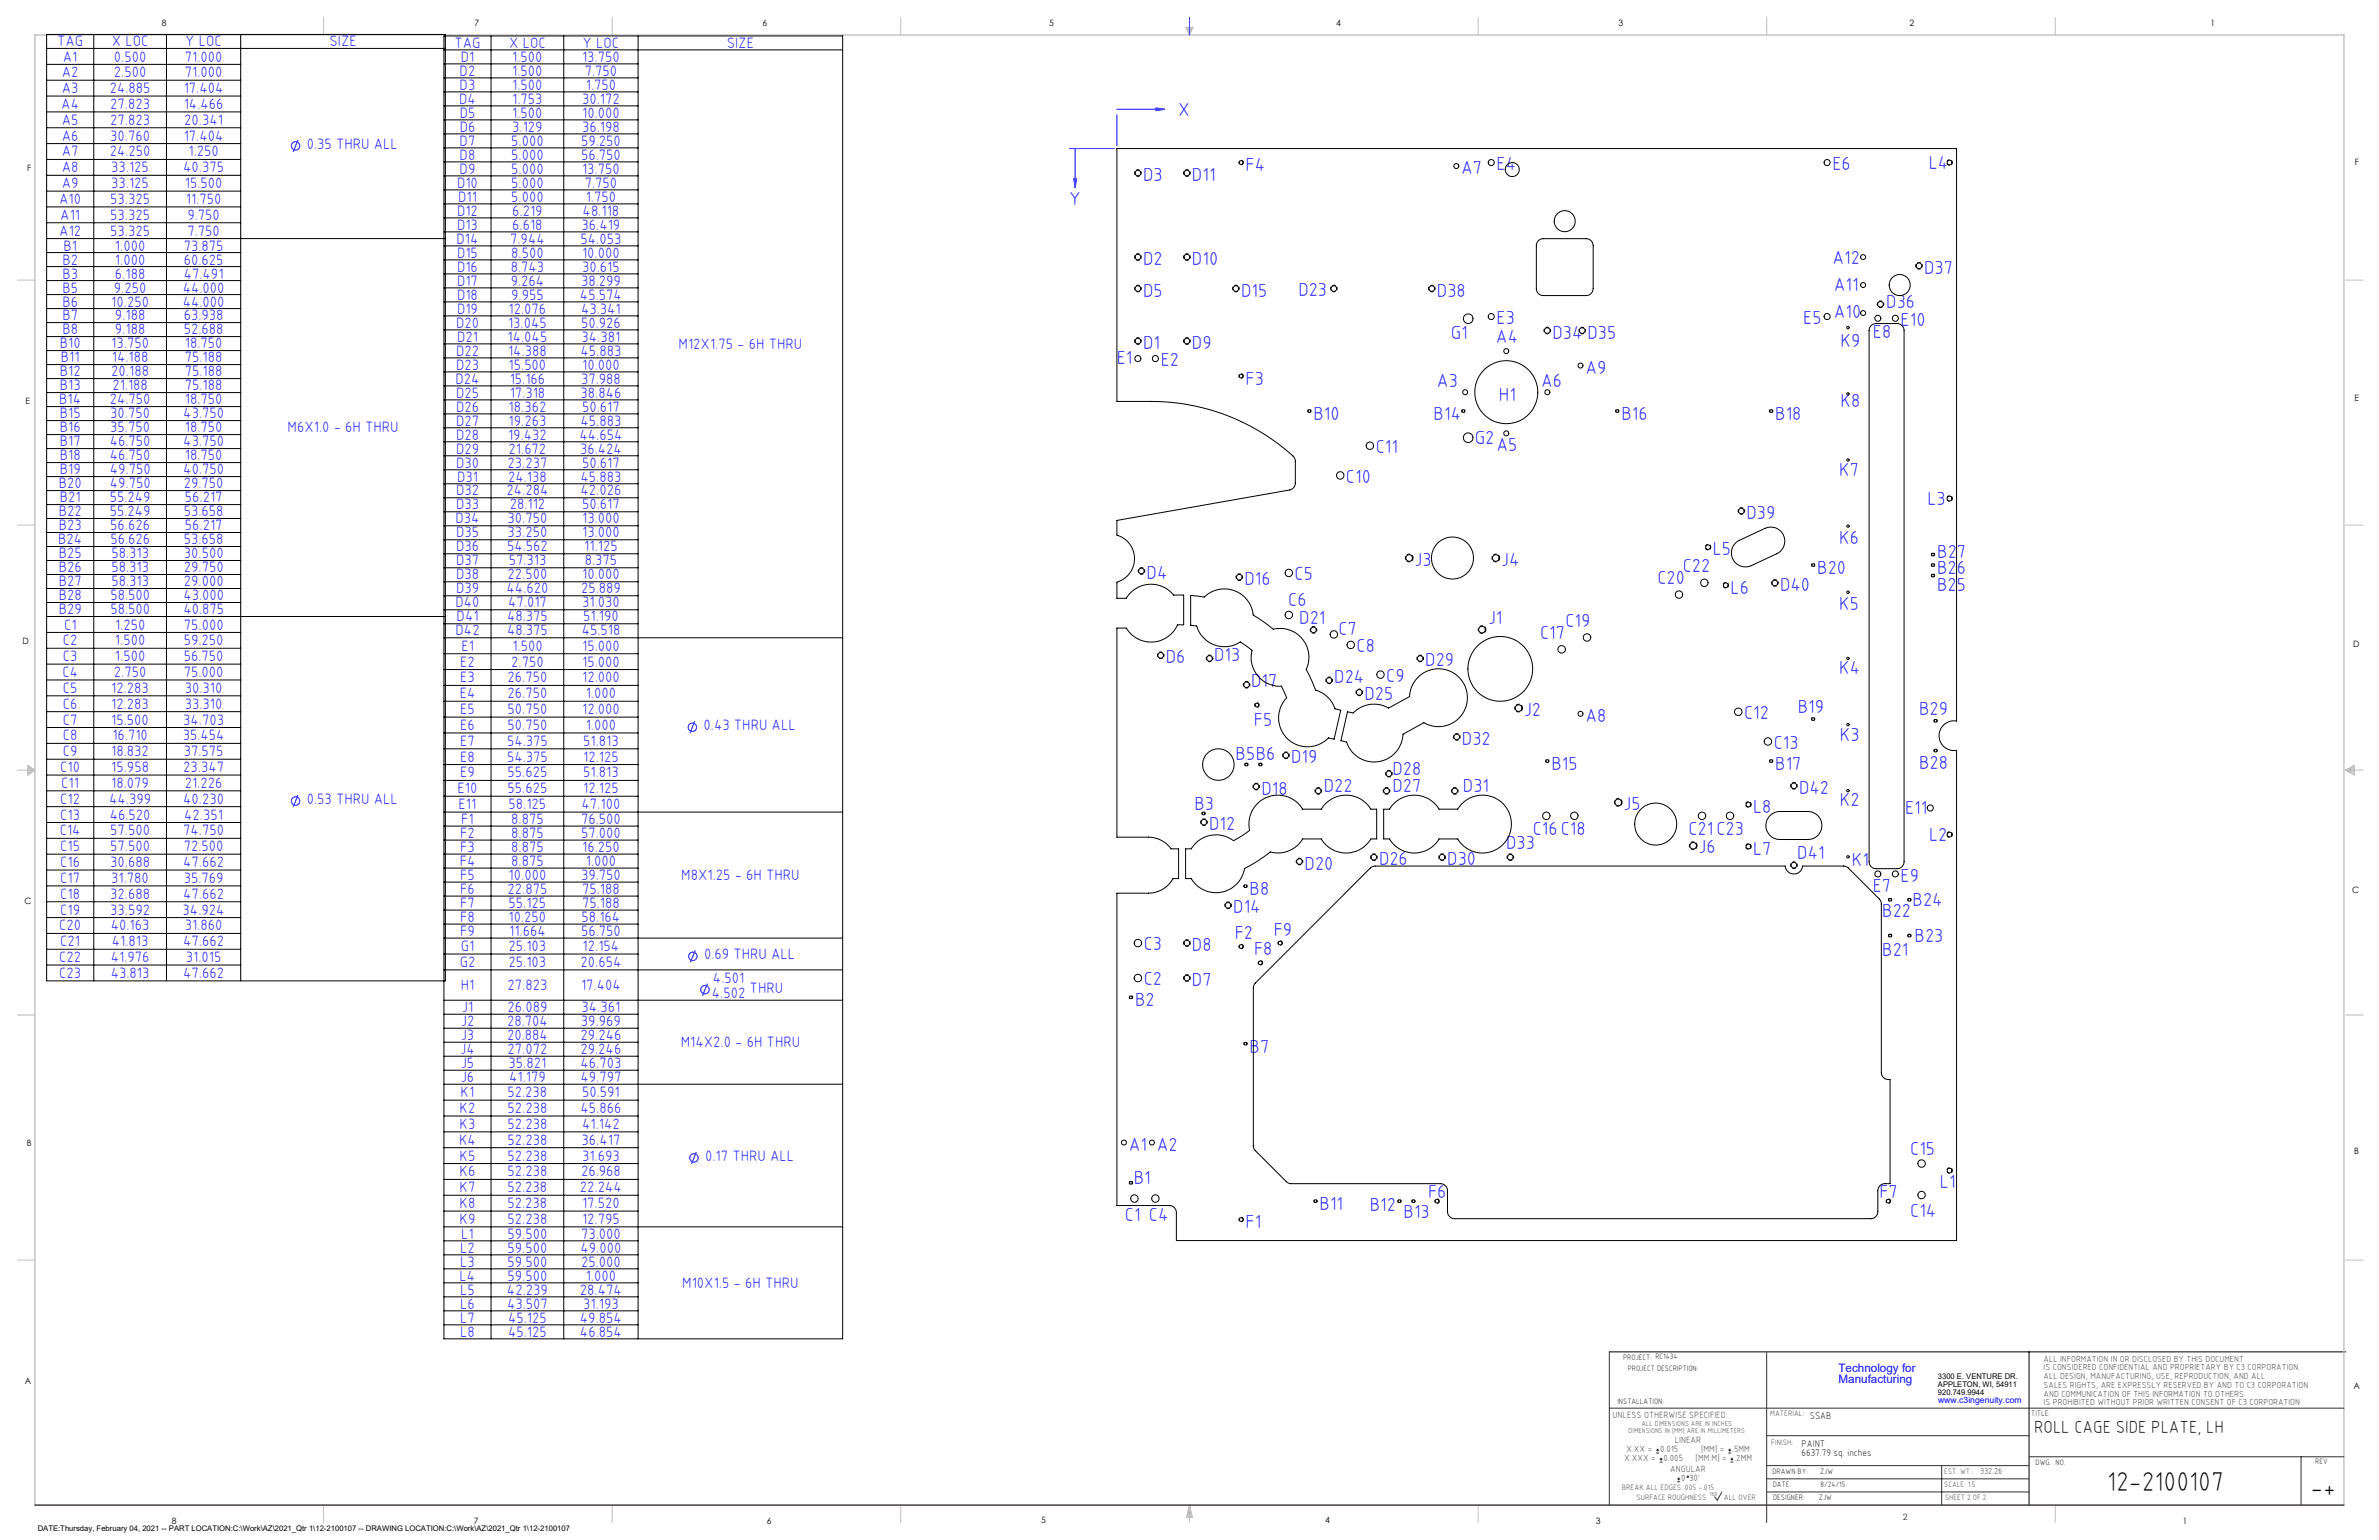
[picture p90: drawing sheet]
<svg xmlns="http://www.w3.org/2000/svg" width="864mm" height="559mm" viewBox="0 0 864 559" stroke-linecap="round" stroke-linejoin="round" font-family="sans-serif">
<defs><g id="words">
<g font-size="9.9">
<text x="764.9" y="541.1">12-2100107</text>
<text x="838.7" y="543.2">-+</text>
</g>
<g font-size="6.8" fill="#00f">
<text x="427.7" y="41.9">X</text>
<text x="414.9" y="65.7">D3</text>
<text x="432.7" y="65.7">D11</text>
<text x="452.2" y="62.1">F4</text>
<text x="530.4" y="63.2">A7</text>
<text x="543.3" y="61.8">E4</text>
<text x="665.2" y="61.8">E6</text>
<text x="700.1" y="61.4">L4</text>
<text x="388.1" y="74.2">Y</text>
<text x="665.2" y="95.8">A12</text>
<text x="414.9" y="96.2">D2</text>
<text x="432.7" y="96.2">D10</text>
<text x="698.5" y="99.3">D37</text>
<text x="414.9" y="107.6">D5</text>
<text x="450.5" y="107.6">D15</text>
<text x="471.3" y="107.2">D23</text>
<text x="521.6" y="107.6">D38</text>
<text x="665.7" y="105.7">A11</text>
<text x="684.7" y="111.8">D36</text>
<text x="543.3" y="117.7">E3</text>
<text x="654.6" y="117.4">E5</text>
<text x="665.7" y="115.5">A10</text>
<text x="690" y="118.3">E10</text>
<text x="526.6" y="122.9">G1</text>
<text x="543" y="124.3">A4</text>
<text x="563.5" y="122.8">D34 D35</text>
<text x="668.2" y="125.8">K9</text>
<text x="679.9" y="122.8">E8</text>
<text x="405.4" y="131.9">E1</text>
<text x="414.9" y="126.7">D1</text>
<text x="432.7" y="126.7">D9</text>
<text x="421.4" y="132.9">E2</text>
<text x="575.5" y="135.6">A9</text>
<text x="452.2" y="139.6">F3</text>
<text x="521.6" y="140.4">A3</text>
<text x="559.4" y="140.4">A6</text>
<text x="544.1" y="145.6">H1</text>
<text x="668.2" y="147.7">K8</text>
<text x="476.8" y="152.4">B10</text>
<text x="520.4" y="152.4">B14</text>
<text x="588.6" y="152.4">B16</text>
<text x="644.4" y="152.4">B18</text>
<text x="535.3" y="161.2">G2</text>
<text x="499.4" y="164.4">C11</text>
<text x="543.2" y="163.6">A5</text>
<text x="667.7" y="172.8">K7</text>
<text x="488.6" y="175.2">C10</text>
<text x="699.6" y="183.2">L3</text>
<text x="634" y="188.3">D39</text>
<text x="667.7" y="197.3">K6</text>
<text x="621.8" y="201.6">L5</text>
<text x="703.3" y="202.3">B27</text>
<text x="513.5" y="205.3">J3</text>
<text x="545" y="205.3">J4</text>
<text x="610.8" y="207.7">C22</text>
<text x="659.7" y="208.3">B20</text>
<text x="703.2" y="208.3">B26</text>
<text x="416.2" y="210.1">D4</text>
<text x="451.7" y="212.3">D16</text>
<text x="469.9" y="210.6">C5</text>
<text x="601.6" y="212">C20</text>
<text x="628.2" y="215.4">L6</text>
<text x="646.2" y="214.4">D40</text>
<text x="703.2" y="214.5">B25</text>
<text x="467.6" y="219.7">C6</text>
<text x="667.7" y="221.5">K5</text>
<text x="471.7" y="226.5">D21</text>
<text x="540.2" y="226.5">J1</text>
<text x="568.3" y="227.6">C19</text>
<text x="485.8" y="230.3">C7</text>
<text x="559" y="231.9">C17</text>
<text x="440.7" y="239.8">D13</text>
<text x="492.4" y="236.7">C8</text>
<text x="423.2" y="240.7">D6</text>
<text x="517.4" y="241.8">D29</text>
<text x="667.7" y="244.5">K4</text>
<text x="454.1" y="249.4">D17</text>
<text x="484.4" y="247.7">D24</text>
<text x="503.2" y="247.5">C9</text>
<text x="495.3" y="254.1">D25</text>
<text x="455.2" y="263.5">F5</text>
<text x="553.3" y="259.7">J2</text>
<text x="575.5" y="262">A8</text>
<text x="633.1" y="260.9">C12</text>
<text x="652.6" y="258.6">B19</text>
<text x="696.6" y="259.4">B29</text>
<text x="667.9" y="269">K3</text>
<text x="448.5" y="275.9">B5B6</text>
<text x="530.7" y="270.3">D32</text>
<text x="643.9" y="271.7">C13</text>
<text x="468.7" y="277">D19</text>
<text x="505.5" y="281.1">D28</text>
<text x="563.2" y="279.4">B15</text>
<text x="644.4" y="279.4">B17</text>
<text x="696.6" y="279.1">B28</text>
<text x="480.5" y="287.3">D22</text>
<text x="505.5" y="287.3">D27</text>
<text x="531" y="287.3">D31</text>
<text x="457.9" y="288.3">D18</text>
<text x="589.4" y="293.9">J5</text>
<text x="653.1" y="288">D42</text>
<text x="667.9" y="292.6">K2</text>
<text x="433.6" y="294.1">B3</text>
<text x="636.4" y="294.9">L8</text>
<text x="691.6" y="295.2">E11</text>
<text x="438.9" y="301.3">D12</text>
<text x="556.4" y="303.1">C16C18</text>
<text x="612.9" y="303.1">C21C23</text>
<text x="700.3" y="305">L2</text>
<text x="546.8" y="308">D33</text>
<text x="616.6" y="309.6">J6</text>
<text x="636.4" y="310.2">L7</text>
<text x="652.4" y="311.9">D41</text>
<text x="473.6" y="315.5">D20</text>
<text x="500.6" y="313.9">D26</text>
<text x="525.4" y="313.9">D30</text>
<text x="672.3" y="314.2">K1</text>
<text x="679.8" y="323.8">E7</text>
<text x="690" y="320">E9</text>
<text x="453.6" y="324.8">B8</text>
<text x="694.3" y="328.9">B24</text>
<text x="447.7" y="331.4">D14</text>
<text x="683.3" y="332.6">B22</text>
<text x="448.2" y="340.8">F2</text>
<text x="462.4" y="339.5">F9</text>
<text x="695" y="341.9">B23</text>
<text x="415.2" y="344.9">C3</text>
<text x="432.7" y="345.1">D8</text>
<text x="455.2" y="346.7">F8</text>
<text x="683.3" y="347">B21</text>
<text x="415.2" y="357.6">C2</text>
<text x="432.7" y="357.8">D7</text>
<text x="412" y="365.1">B2</text>
<text x="453.6" y="382">B7</text>
<text x="409.8" y="417.6">A1 A2</text>
<text x="693.4" y="419">C15</text>
<text x="411.6" y="429.5">B1</text>
<text x="704.2" y="431.2">L1</text>
<text x="518.4" y="434.7">F6</text>
<text x="682.2" y="434.8">F7</text>
<text x="408.4" y="443.1">C1 C4</text>
<text x="479" y="439.1">B11</text>
<text x="497.2" y="439.5">B12</text>
<text x="509.5" y="442.1">B13</text>
<text x="693.4" y="441.5">C14</text>
<text x="452.2" y="445.7">F1</text>
</g>
<text font-size="6.3" x="738.4" y="519.9">ROLL CAGE SIDE PLATE, LH</text>
<g font-size="5.4" fill="#00f">
<text x="20.7" y="16.8">TAG</text>
<text x="40.6" y="16.8">X LOC</text>
<text x="67.3" y="16.8">Y LOC</text>
<text x="119.6" y="16.8">SIZE</text>
<text x="165" y="17.4">TAG</text>
<text x="184.8" y="17.4">X LOC</text>
<text x="211.5" y="17.4">Y LOC</text>
<text x="263.8" y="17.4">SIZE</text>
<text x="22.8" y="22.4">A1</text>
<text x="41.4" y="22.4">0.500</text>
<text x="67.1" y="22.4">71.000</text>
<text x="167.2" y="22.4">D1</text>
<text x="186" y="22.4">1.500</text>
<text x="211.3" y="22.4">13.750</text>
<text x="22.4" y="28">A2</text>
<text x="41.4" y="28">2.500</text>
<text x="67.1" y="28">71.000</text>
<text x="166.9" y="27.5">D2</text>
<text x="186" y="27.5">1.500</text>
<text x="212.3" y="27.5">7.750</text>
<text x="22.4" y="33.8">A3</text>
<text x="39.8" y="33.8">24.885</text>
<text x="66.7" y="33.8">17.404</text>
<text x="166.9" y="32.6">D3</text>
<text x="186" y="32.6">1.500</text>
<text x="212.6" y="32.6">1.750</text>
<text x="22.3" y="39.5">A4</text>
<text x="40" y="39.5">27.823</text>
<text x="66.7" y="39.5">14.466</text>
<text x="166.7" y="37.7">D4</text>
<text x="186" y="37.7">1.753</text>
<text x="211.3" y="37.7">30.172</text>
<text x="22.4" y="45.3">A5</text>
<text x="40" y="45.3">27.823</text>
<text x="66.9" y="45.3">20.341</text>
<text x="166.9" y="42.7">D5</text>
<text x="166.9" y="47.8">D6</text>
<text x="186" y="47.8">3.129</text>
<text x="186" y="42.7">1.500</text>
<text x="211.3" y="47.8">36.198</text>
<text x="211.3" y="42.7">10.000</text>
<text x="22.4" y="51">A6</text>
<text x="40" y="51">30.760</text>
<text x="66.7" y="51">17.404</text>
<text x="111.3" y="54">0.35 THRU ALL</text>
<text x="166.9" y="52.9">D7</text>
<text x="185.6" y="52.9">5.000</text>
<text x="210.9" y="52.9">59.250</text>
<text x="22.4" y="56.8">A7</text>
<text x="39.8" y="56.8">24.250</text>
<text x="68.4" y="56.8">1.250</text>
<text x="166.9" y="58">D8</text>
<text x="185.6" y="58">5.000</text>
<text x="210.9" y="58">56.750</text>
<text x="22.4" y="62.5">A8</text>
<text x="40.4" y="62.5">33.125</text>
<text x="66.5" y="62.5">40.375</text>
<text x="166.9" y="63">D9</text>
<text x="185.6" y="63">5.000</text>
<text x="211.3" y="63">13.750</text>
<text x="22.4" y="68.3">A9</text>
<text x="40.4" y="68.3">33.125</text>
<text x="67.1" y="68.3">15.500</text>
<text x="165.9" y="68.1">D10</text>
<text x="185.6" y="68.1">5.000</text>
<text x="212.3" y="68.1">7.750</text>
<text x="21.5" y="74">A10</text>
<text x="40" y="74">53.325</text>
<text x="67.5" y="74">11.750</text>
<text x="166.3" y="73.2">D11</text>
<text x="185.6" y="73.2">5.000</text>
<text x="212.6" y="73.2">1.750</text>
<text x="21.9" y="79.7">A11</text>
<text x="40" y="79.7">53.325</text>
<text x="68" y="79.7">9.750</text>
<text x="165.9" y="78.3">D12</text>
<text x="165.9" y="83.3">D13</text>
<text x="185.9" y="78.3">6.219</text>
<text x="186" y="83.3">6.618</text>
<text x="211.1" y="83.3">36.419</text>
<text x="211.5" y="78.3">48.118</text>
<text x="21.5" y="85.5">A12</text>
<text x="40" y="85.5">53.325</text>
<text x="68" y="85.5">7.750</text>
<text x="165.7" y="88.4">D14</text>
<text x="185.2" y="88.4">7.944</text>
<text x="210.7" y="88.4">54.053</text>
<text x="22.6" y="96">B2</text>
<text x="23" y="90.9">B1</text>
<text x="41.7" y="90.9">1.000</text>
<text x="41.7" y="96">1.000</text>
<text x="66.7" y="90.9">73.875</text>
<text x="66.7" y="96">60.625</text>
<text x="165.9" y="93.5">D15</text>
<text x="185.6" y="93.5">8.500</text>
<text x="211.3" y="93.5">10.000</text>
<text x="22.6" y="101.1">B3</text>
<text x="41.7" y="101.1">6.188</text>
<text x="66.7" y="101.1">47.491</text>
<text x="165.9" y="98.6">D16</text>
<text x="185.4" y="98.6">8.743</text>
<text x="211.3" y="98.6">30.615</text>
<text x="22.6" y="106.1">B5</text>
<text x="41.4" y="106.1">9.250</text>
<text x="66.3" y="106.1">44.000</text>
<text x="165.9" y="103.7">D17</text>
<text x="185.4" y="103.7">9.264</text>
<text x="210.9" y="103.7">38.299</text>
<text x="22.6" y="111.2">B6</text>
<text x="40.4" y="111.2">10.250</text>
<text x="66.3" y="111.2">44.000</text>
<text x="165.9" y="113.8">D19</text>
<text x="165.9" y="108.7">D18</text>
<text x="184.6" y="113.8">12.076</text>
<text x="185.6" y="108.7">9.955</text>
<text x="210.5" y="108.7">45.574</text>
<text x="210.9" y="113.8">43.341</text>
<text x="22.6" y="116.3">B7</text>
<text x="41.7" y="116.3">9.188</text>
<text x="66.7" y="116.3">63.938</text>
<text x="165.5" y="118.9">D20</text>
<text x="184.4" y="118.9">13.045</text>
<text x="210.9" y="118.9">50.926</text>
<text x="22.6" y="121.4">B8</text>
<text x="41.7" y="121.4">9.188</text>
<text x="66.7" y="121.4">52.688</text>
<text x="165.9" y="124">D21</text>
<text x="184.2" y="124">14.045</text>
<text x="211.1" y="124">34.381</text>
<text x="21.7" y="126.4">B10</text>
<text x="22.1" y="131.5">B11</text>
<text x="40.4" y="126.4">13.750</text>
<text x="40.6" y="131.5">14.188</text>
<text x="67.1" y="131.5">75.188</text>
<text x="67.1" y="126.4">18.750</text>
<text x="165.5" y="129">D22</text>
<text x="184.4" y="129">14.388</text>
<text x="210.7" y="129">45.883</text>
<text x="246.3" y="126.5">M12X1.75 - 6H THRU</text>
<text x="21.7" y="136.6">B12</text>
<text x="40.4" y="136.6">20.188</text>
<text x="67.1" y="136.6">75.188</text>
<text x="165.5" y="134.1">D23</text>
<text x="184.6" y="134.1">15.500</text>
<text x="211.3" y="134.1">10.000</text>
<text x="21.7" y="141.7">B13</text>
<text x="40.8" y="141.7">21.188</text>
<text x="67.1" y="141.7">75.188</text>
<text x="165.4" y="139.2">D24</text>
<text x="185" y="139.2">15.166</text>
<text x="210.9" y="139.2">37.988</text>
<text x="21.5" y="146.8">B14</text>
<text x="39.8" y="146.8">24.750</text>
<text x="67.1" y="146.8">18.750</text>
<text x="165.5" y="144.3">D25</text>
<text x="165.5" y="149.3">D26</text>
<text x="184.6" y="149.3">18.362</text>
<text x="185" y="144.3">17.318</text>
<text x="210.7" y="144.3">38.846</text>
<text x="211.3" y="149.3">50.617</text>
<text x="21.7" y="151.8">B15</text>
<text x="40" y="151.8">30.750</text>
<text x="66.5" y="151.8">43.750</text>
<text x="165.5" y="154.4">D27</text>
<text x="184.6" y="154.4">19.263</text>
<text x="210.7" y="154.4">45.883</text>
<text x="21.7" y="156.9">B16</text>
<text x="21.7" y="162">B17</text>
<text x="39.9" y="162">46.750</text>
<text x="40" y="156.9">35.750</text>
<text x="66.5" y="162">43.750</text>
<text x="67.1" y="156.9">18.750</text>
<text x="104.4" y="156.9">M6X1.0 - 6H THRU</text>
<text x="165.5" y="159.5">D28</text>
<text x="184.4" y="159.5">19.432</text>
<text x="210.4" y="159.5">44.654</text>
<text x="21.7" y="167.1">B18</text>
<text x="39.9" y="167.1">46.750</text>
<text x="67.1" y="167.1">18.750</text>
<text x="165.5" y="164.6">D29</text>
<text x="184.6" y="164.6">21.672</text>
<text x="210.6" y="164.6">36.424</text>
<text x="21.7" y="172.1">B19</text>
<text x="39.9" y="172.1">49.750</text>
<text x="66.5" y="172.1">40.750</text>
<text x="165.5" y="169.6">D30</text>
<text x="184.3" y="169.6">23.237</text>
<text x="211.3" y="169.6">50.617</text>
<text x="21.3" y="177.2">B20</text>
<text x="39.8" y="177.2">49.750</text>
<text x="66.7" y="177.2">29.750</text>
<text x="165.5" y="179.8">D32</text>
<text x="165.9" y="174.7">D31</text>
<text x="183.9" y="179.8">24.284</text>
<text x="184.4" y="174.7">24.138</text>
<text x="210.7" y="174.7">45.883</text>
<text x="210.7" y="179.8">42.026</text>
<text x="21.7" y="182.3">B21</text>
<text x="39.8" y="182.3">55.249</text>
<text x="67.1" y="182.3">56.217</text>
<text x="165.5" y="184.9">D33</text>
<text x="185" y="184.9">28.112</text>
<text x="211.3" y="184.9">50.617</text>
<text x="21.3" y="187.4">B22</text>
<text x="39.8" y="187.4">55.249</text>
<text x="66.7" y="187.4">53.658</text>
<text x="165.4" y="189.9">D34</text>
<text x="184.3" y="189.9">30.750</text>
<text x="211.3" y="189.9">13.000</text>
<text x="21.1" y="197.5">B24</text>
<text x="21.3" y="192.4">B23</text>
<text x="40" y="192.4">56.626</text>
<text x="40.1" y="197.5">56.626</text>
<text x="66.7" y="197.5">53.658</text>
<text x="67.1" y="192.4">56.217</text>
<text x="165.6" y="195">D35</text>
<text x="184.3" y="195">33.250</text>
<text x="211.3" y="195">13.000</text>
<text x="21.3" y="202.6">B25</text>
<text x="40.4" y="202.6">58.313</text>
<text x="66.7" y="202.6">30.500</text>
<text x="165.6" y="200.1">D36</text>
<text x="184.1" y="200.1">54.562</text>
<text x="212.1" y="200.1">11.125</text>
<text x="21.4" y="207.7">B26</text>
<text x="40.4" y="207.7">58.313</text>
<text x="66.7" y="207.7">29.750</text>
<text x="165.6" y="205.2">D37</text>
<text x="184.7" y="205.2">57.313</text>
<text x="212.3" y="205.2">8.375</text>
<text x="21.4" y="212.7">B27</text>
<text x="40.4" y="212.7">58.313</text>
<text x="66.7" y="212.7">29.000</text>
<text x="165.6" y="215.3">D39</text>
<text x="165.6" y="210.3">D38</text>
<text x="183.9" y="215.3">44.620</text>
<text x="184.3" y="210.3">22.500</text>
<text x="211" y="215.3">25.889</text>
<text x="211.3" y="210.3">10.000</text>
<text x="21.4" y="217.8">B28</text>
<text x="40.1" y="217.8">58.500</text>
<text x="66.6" y="217.8">43.000</text>
<text x="165.4" y="220.4">D40</text>
<text x="184.5" y="220.4">47.017</text>
<text x="211.3" y="220.4">31.030</text>
<text x="21.3" y="222.9">B29</text>
<text x="40.1" y="222.9">58.500</text>
<text x="66.6" y="222.9">40.875</text>
<text x="165.8" y="225.5">D41</text>
<text x="184.1" y="225.5">48.375</text>
<text x="211.7" y="225.5">51.190</text>
<text x="23.3" y="228.4">C1</text>
<text x="41.8" y="228.4">1.250</text>
<text x="66.7" y="228.4">75.000</text>
<text x="165.4" y="230.6">D42</text>
<text x="184.1" y="230.6">48.375</text>
<text x="211.2" y="230.6">45.518</text>
<text x="22.8" y="234.2">C2</text>
<text x="22.8" y="239.9">C3</text>
<text x="41.7" y="234.2">1.500</text>
<text x="41.7" y="239.9">1.500</text>
<text x="66.7" y="234.2">59.250</text>
<text x="66.7" y="239.9">56.750</text>
<text x="167.5" y="236.1">E1</text>
<text x="186" y="236.1">1.500</text>
<text x="211.3" y="236.1">15.000</text>
<text x="22.6" y="245.7">C4</text>
<text x="41.4" y="245.7">2.750</text>
<text x="66.7" y="245.7">75.000</text>
<text x="167.1" y="241.9">E2</text>
<text x="185.6" y="241.9">2.750</text>
<text x="211.3" y="241.9">15.000</text>
<text x="22.8" y="251.4">C5</text>
<text x="40.4" y="251.4">12.283</text>
<text x="67.1" y="251.4">30.310</text>
<text x="167.1" y="247.6">E3</text>
<text x="184.2" y="247.6">26.750</text>
<text x="211.3" y="247.6">12.000</text>
<text x="22.8" y="257.2">C6</text>
<text x="40.4" y="257.2">12.283</text>
<text x="67.1" y="257.2">33.310</text>
<text x="166.9" y="253.4">E4</text>
<text x="184.2" y="253.4">26.750</text>
<text x="212.6" y="253.4">1.000</text>
<text x="22.8" y="262.9">C7</text>
<text x="40.4" y="262.9">15.500</text>
<text x="66.5" y="262.9">34.703</text>
<text x="167.1" y="259.1">E5</text>
<text x="184.2" y="259.1">50.750</text>
<text x="211.3" y="259.1">12.000</text>
<text x="22.8" y="268.6">C8</text>
<text x="40.8" y="268.6">16.710</text>
<text x="66.3" y="268.6">35.454</text>
<text x="167.1" y="264.9">E6</text>
<text x="184.2" y="264.9">50.750</text>
<text x="212.6" y="264.9">1.000</text>
<text x="255.4" y="265">0.43 THRU ALL</text>
<text x="22.8" y="274.4">C9</text>
<text x="40.4" y="274.4">18.832</text>
<text x="66.7" y="274.4">37.575</text>
<text x="167.1" y="270.6">E7</text>
<text x="184.1" y="270.6">54.375</text>
<text x="211.7" y="270.6">51.813</text>
<text x="21.9" y="280.1">C10</text>
<text x="40.4" y="280.1">15.958</text>
<text x="66.5" y="280.1">23.347</text>
<text x="167.1" y="276.4">E8</text>
<text x="184.1" y="276.4">54.375</text>
<text x="211.7" y="276.4">12.125</text>
<text x="22.2" y="285.9">C11</text>
<text x="40.4" y="285.9">18.079</text>
<text x="67.1" y="285.9">21.226</text>
<text x="166.1" y="287.9">E10</text>
<text x="167" y="282.1">E9</text>
<text x="184.2" y="282.1">55.625</text>
<text x="184.3" y="287.9">55.625</text>
<text x="211.7" y="282.1">51.813</text>
<text x="211.7" y="287.9">12.125</text>
<text x="21.9" y="291.6">C12</text>
<text x="39.6" y="291.6">44.399</text>
<text x="66.5" y="291.6">40.230</text>
<text x="111.3" y="291.7">0.53 THRU ALL</text>
<text x="166.5" y="293.6">E11</text>
<text x="184.6" y="293.6">58.125</text>
<text x="211.1" y="293.6">47.100</text>
<text x="21.9" y="297.4">C13</text>
<text x="39.8" y="297.4">46.520</text>
<text x="66.9" y="297.4">42.351</text>
<text x="167.4" y="299">F1</text>
<text x="185.6" y="299">8.875</text>
<text x="210.9" y="299">76.500</text>
<text x="21.7" y="303.1">C14</text>
<text x="40" y="303.1">57.500</text>
<text x="66.5" y="303.1">74.750</text>
<text x="167.1" y="304.1">F2</text>
<text x="185.6" y="304.1">8.875</text>
<text x="210.9" y="304.1">57.000</text>
<text x="21.9" y="308.9">C15</text>
<text x="40" y="308.9">57.500</text>
<text x="66.7" y="308.9">72.500</text>
<text x="167.1" y="309.2">F3</text>
<text x="185.6" y="309.2">8.875</text>
<text x="211.3" y="309.2">16.250</text>
<text x="21.9" y="314.6">C16</text>
<text x="40" y="314.6">30.688</text>
<text x="66.5" y="314.6">47.662</text>
<text x="166.9" y="314.2">F4</text>
<text x="185.6" y="314.2">8.875</text>
<text x="212.6" y="314.2">1.000</text>
<text x="21.9" y="320.4">C17</text>
<text x="40.4" y="320.4">31.780</text>
<text x="66.7" y="320.4">35.769</text>
<text x="167.1" y="319.3">F5</text>
<text x="184.6" y="319.3">10.000</text>
<text x="210.9" y="319.3">39.750</text>
<text x="247.3" y="319.3">M8X1.25 - 6H THRU</text>
<text x="21.9" y="326.1">C18</text>
<text x="40" y="326.1">32.688</text>
<text x="66.5" y="326.1">47.662</text>
<text x="167.1" y="324.4">F6</text>
<text x="167.1" y="329.5">F7</text>
<text x="184.3" y="324.4">22.875</text>
<text x="184.6" y="329.5">55.125</text>
<text x="211.3" y="324.4">75.188</text>
<text x="211.3" y="329.5">75.188</text>
<text x="21.9" y="331.9">C19</text>
<text x="40" y="331.9">33.592</text>
<text x="66.3" y="331.9">34.924</text>
<text x="167.1" y="334.6">F8</text>
<text x="184.6" y="334.6">10.250</text>
<text x="211.1" y="334.6">58.164</text>
<text x="21.5" y="337.6">C20</text>
<text x="40.2" y="337.6">40.163</text>
<text x="67.1" y="337.6">31.860</text>
<text x="167.1" y="339.6">F9</text>
<text x="184.8" y="339.6">11.664</text>
<text x="210.9" y="339.6">56.750</text>
<text x="21.9" y="343.3">C21</text>
<text x="40.6" y="343.3">41.813</text>
<text x="66.5" y="343.3">47.662</text>
<text x="167.3" y="345.2">G1</text>
<text x="184.6" y="345.2">25.103</text>
<text x="211.5" y="345.2">12.154</text>
<text x="21.5" y="349.1">C22</text>
<text x="40.2" y="349.1">41.976</text>
<text x="67.5" y="349.1">31.015</text>
<text x="166.9" y="350.9">G2</text>
<text x="184.6" y="350.9">25.103</text>
<text x="210.7" y="350.9">20.654</text>
<text x="255.6" y="348.1">0.69 THRU ALL</text>
<text x="21.5" y="354.8">C23</text>
<text x="40.2" y="354.8">43.813</text>
<text x="66.5" y="354.8">47.662</text>
<text x="167.2" y="359.4">H1</text>
<text x="184.2" y="359.4">27.823</text>
<text x="210.9" y="359.4">17.404</text>
<text x="258.8" y="356.6">4.501</text>
<text x="258.4" y="362.1">4.502</text>
<text x="272.1" y="360.2">THRU</text>
<text x="167.6" y="367.3">J1</text>
<text x="184.2" y="367.3">26.089</text>
<text x="211.1" y="367.3">34.361</text>
<text x="167.2" y="377.4">J3</text>
<text x="167.2" y="372.4">J2</text>
<text x="184.1" y="377.4">20.884</text>
<text x="184.1" y="372.4">28.704</text>
<text x="210.7" y="377.4">29.246</text>
<text x="210.9" y="372.4">39.969</text>
<text x="167" y="382.5">J4</text>
<text x="184.2" y="382.5">27.072</text>
<text x="210.7" y="382.5">29.246</text>
<text x="247.1" y="380">M14X2.0 - 6H THRU</text>
<text x="167.2" y="387.6">J5</text>
<text x="184.6" y="387.6">35.821</text>
<text x="210.7" y="387.6">46.703</text>
<text x="167.2" y="392.7">J6</text>
<text x="184.8" y="392.7">41.179</text>
<text x="210.7" y="392.7">49.797</text>
<text x="167.2" y="398.2">K1</text>
<text x="184.2" y="398.2">52.238</text>
<text x="211.3" y="398.2">50.591</text>
<text x="166.9" y="403.9">K2</text>
<text x="184.2" y="403.9">52.238</text>
<text x="210.7" y="403.9">45.866</text>
<text x="166.9" y="409.6">K3</text>
<text x="184.2" y="409.6">52.238</text>
<text x="211.3" y="409.6">41.142</text>
<text x="166.7" y="415.4">K4</text>
<text x="184.2" y="415.4">52.238</text>
<text x="211.1" y="415.4">36.417</text>
<text x="166.9" y="421.1">K5</text>
<text x="184.2" y="421.1">52.238</text>
<text x="211.3" y="421.1">31.693</text>
<text x="256" y="421.2">0.17 THRU ALL</text>
<text x="166.8" y="426.9">K6</text>
<text x="184.2" y="426.9">52.238</text>
<text x="210.9" y="426.9">26.968</text>
<text x="166.8" y="432.6">K7</text>
<text x="184.2" y="432.6">52.238</text>
<text x="210.5" y="432.6">22.244</text>
<text x="166.8" y="438.4">K8</text>
<text x="184.2" y="438.4">52.238</text>
<text x="211.3" y="438.4">17.520</text>
<text x="166.8" y="444.1">K9</text>
<text x="167.4" y="449.5">L1</text>
<text x="184.2" y="449.5">59.500</text>
<text x="184.2" y="444.1">52.238</text>
<text x="210.9" y="449.5">73.000</text>
<text x="211.3" y="444.1">12.795</text>
<text x="167" y="454.6">L2</text>
<text x="184.2" y="454.6">59.500</text>
<text x="210.7" y="454.6">49.000</text>
<text x="167" y="459.7">L3</text>
<text x="184.2" y="459.7">59.500</text>
<text x="210.9" y="459.7">25.000</text>
<text x="166.9" y="464.8">L4</text>
<text x="184.2" y="464.8">59.500</text>
<text x="212.6" y="464.8">1.000</text>
<text x="247.7" y="467.3">M10X1.5 - 6H THRU</text>
<text x="167" y="469.8">L5</text>
<text x="184" y="469.8">42.239</text>
<text x="210.5" y="469.8">28.474</text>
<text x="167" y="480">L7</text>
<text x="167" y="474.9">L6</text>
<text x="184" y="474.9">43.507</text>
<text x="184.4" y="480">45.125</text>
<text x="210.5" y="480">49.854</text>
<text x="211.7" y="474.9">31.193</text>
<text x="167" y="485.1">L8</text>
<text x="184.4" y="485.1">45.125</text>
<text x="210.5" y="485.1">46.854</text>
</g>
<g font-size="4.2" fill="#00f">
<text x="667.4" y="497.7">Technology for</text>
<text x="667.4" y="502">Manufacturing</text>
</g>
<g font-size="3.5">
<text x="657" y="514.9">SSAB</text>
<text x="654" y="524.9">PAINT</text>
<text x="654" y="528.4">6637.79 sq. inches</text>
</g>
<g font-size="3.3" fill="#382c30">
<text x="585.4" y="514.4">UNLESS OTHERWISE SPECIFIED:</text>
<text x="590.4" y="526.8">X.XX =</text>
<text x="602.6" y="526.8">0.015</text>
<text x="608" y="523.6">LINEAR</text>
<text x="617.5" y="526.8">[MM] =</text>
<text x="628.8" y="526.8">.5MM</text>
<text x="589.6" y="530.1">X.XXX =</text>
<text x="603.9" y="530.1">0.005</text>
<text x="606.3" y="534">ANGULAR</text>
<text x="615.5" y="530.1">[MM.M] =</text>
<text x="629.6" y="530.1">.2MM</text>
<text x="610.3" y="537.3">0</text>
<text x="613.2" y="537.3">30'</text>
</g>
<g font-size="3.2">
<text x="58.8" y="9.6">8</text>
<text x="172.3" y="9.5">7</text>
<text x="276.8" y="9.5">6</text>
<text x="380.9" y="9.6">5</text>
<text x="485" y="9.5">4</text>
<text x="587.5" y="9.5">3</text>
<text x="693.1" y="9.5">2</text>
<text x="802.4" y="9.5">1</text>
<text x="854.9" y="59.8">F</text>
<text x="9.9" y="62">F</text>
<text x="9.3" y="146.5">E</text>
<text x="854.7" y="145.5">E</text>
<text x="8.2" y="233.6">D</text>
<text x="854.3" y="234.9">D</text>
<text x="8.9" y="328.1">C</text>
<text x="853.9" y="324.1">C</text>
<text x="9.7" y="415.8">B</text>
<text x="854.6" y="418.6">B</text>
<text x="9" y="502">A</text>
<text x="854.3" y="503.9">A</text>
<text x="62.3" y="552.9">8</text>
<text x="172" y="552.9">7</text>
<text x="278.3" y="552.9">6</text>
<text x="377.9" y="552.8">5</text>
<text x="481" y="552.8">4</text>
<text x="579.3" y="552.8">3</text>
<text x="792.4" y="552.8">1</text>
</g>
<g font-size="3.2" fill="#382c30">
<text x="741.9" y="494.1">ALL INFORMATION IN OR DISCLOSED BY THIS DOCUMENT</text>
<text x="741.9" y="497.3">IS CONSIDERED CONFIDENTIAL AND PROPRIETARY BY C3 CORPORATION.</text>
<text x="741.9" y="500.4">ALL DESIGN, MANUFACTURING, USE, REPRODUCTION, AND ALL</text>
<text x="741.9" y="503.6">SALES RIGHTS, ARE EXPRESSLY RESERVED BY AND TO C3 CORPORATION</text>
<text x="741.9" y="506.8">AND COMMUNICATION OF THIS INFORMATION TO OTHERS</text>
<text x="741.9" y="510">IS PROHIBITED WITHOUT PRIOR WRITTEN CONSENT OF C3 CORPORATION</text>
<text x="718.8" y="534.7">332.26</text>
<text x="690.7" y="551.6">2</text>
</g>
<text font-size="3.1" fill="#00f" x="703.5" y="509.2">www.c3ingenuity.com</text>
<g font-size="2.8">
<text x="589.2" y="493.3">PROJECT: RC1434</text>
<text x="590.9" y="497.3">PROJECT DESCRIPTION:</text>
<text x="703.5" y="500.5">3300 E. VENTURE DR.</text>
<text x="703.5" y="503.3">APPLETON, WI, 54911</text>
<text x="587.1" y="509.6">INSTALLATION:</text>
<text x="703.5" y="506.2">920.749.9944</text>
<text x="737.3" y="513.8">TITLE:</text>
<text x="738.9" y="531.5">DWG. NO.</text>
<text x="840.5" y="531.3">REV</text>
<text x="643.4" y="534.9">DRAWN BY:</text>
<text x="643.5" y="539.7">DATE:</text>
<text x="660.7" y="534.7">ZJW</text>
<text x="660.9" y="539.6">8/24/15</text>
<text x="643.6" y="544.4">DESIGNER:</text>
<text x="660.3" y="544.3">ZJW</text>
<text x="13.7" y="555.5">DATE:Thursday, February 04, 2021 -- PART LOCATION:C:\Work\AZ\2021_Qtr 1\12-2100107 -- DRAWING LOCATION:C:\Work\AZ\2021_Qtr 1\12-2100107</text>
</g>
<g font-size="2.8" fill="#382c30">
<text x="642.6" y="513.8">MATERIAL:</text>
<text x="643" y="524.5">FINISH:</text>
<text x="705.7" y="534.7">EST. WT.:</text>
<text x="705.7" y="539.7">SCALE: 1:5</text>
<text x="588.8" y="540.5">BREAK ALL EDGES .005 -.015</text>
<text x="594" y="544.2">SURFACE ROUGHNESS</text>
<text x="625.8" y="544.2">ALL OVER</text>
<text x="706.1" y="544.4">SHEET 2 OF 2</text>
</g>
<g font-size="2.5" fill="#382c30">
<text x="591.2" y="520.1">DIMENSIONS IN [MM] ARE IN MILLIMETERS</text>
<text x="595.9" y="517.3">ALL DIMENSIONS ARE IN INCHES</text>
</g>
<text font-size="2.2" fill="#382c30" x="620.6" y="542.9">160</text>
</g></defs>
<g fill="none" stroke="#000" stroke-width=".36">
<path d="M16.9 12.5h144.8v343.4h-144.8zM16.9 17.6h144.8M34 12.5v343.4M60.4 12.5v343.4M87.4 12.5v343.4M161.1 13.1h144.8v472.7h-144.8zM161.1 18.1h144.8M178.3 13.1v472.7M204.6 13.1v472.7M231.6 13.1v472.7M16.9 23.4h70.5M16.9 29.1h70.5"/>
<path d="M16.9 34.9h70.5M161.1 23.2h70.5M161.1 28.3h70.5M161.1 33.3h70.5M161.1 38.4h70.5M16.9 40.6h70.5M16.9 46.4h70.5M16.9 52.1h70.5M16.9 57.9h70.5M161.1 43.5h70.5M161.1 48.6h70.5M161.1 53.7h70.5"/>
<path d="M161.1 58.7h70.5M16.9 63.6h70.5M16.9 69.4h70.5M16.9 75.1h70.5M161.1 63.8h70.5M161.1 68.9h70.5M161.1 74h70.5M161.1 79.1h70.5M16.9 80.8h70.5M16.9 86.6h144.8M16.9 91.7h70.5M16.9 96.7h70.5"/>
<path d="M161.1 84.1h70.5M161.1 89.2h70.5M161.1 94.3h70.5M161.1 99.4h70.5M16.9 101.8h70.5M16.9 106.9h70.5M16.9 112h70.5M16.9 117.1h70.5M161.1 104.5h70.5M161.1 109.5h70.5M161.1 114.6h70.5M161.1 119.7h70.5"/>
<path d="M16.9 122.1h70.5M16.9 127.2h70.5M16.9 132.3h70.5M16.9 137.4h70.5M161.1 124.8h70.5M161.1 129.9h70.5M161.1 134.9h70.5M16.9 142.5h70.5M16.9 147.5h70.5M16.9 152.6h70.5M16.9 157.7h70.5M161.1 140h70.5"/>
<path d="M161.1 145.1h70.5M161.1 150.2h70.5M161.1 155.2h70.5M16.9 162.8h70.5M16.9 167.9h70.5M16.9 172.9h70.5M16.9 178h70.5M161.1 160.3h70.5M161.1 165.4h70.5M161.1 170.5h70.5M161.1 175.5h70.5M16.9 183.1h70.5"/>
<path d="M16.9 188.1h70.5M16.9 193.2h70.5M16.9 198.3h70.5M161.1 180.6h70.5M161.1 185.7h70.5M161.1 190.8h70.5M161.1 195.9h70.5M16.9 203.4h70.5M16.9 208.5h70.5M16.9 213.5h70.5M16.9 218.6h70.5M161.1 200.9h70.5"/>
<path d="M161.1 206h70.5M161.1 211.1h70.5M161.1 216.2h70.5M16.9 223.7h144.8M16.9 229.5h70.5M16.9 235.2h70.5M161.1 221.3h70.5M161.1 226.3h70.5M161.1 231.4h144.8M161.1 237.2h70.5M16.9 241h70.5M16.9 246.7h70.5"/>
<path d="M16.9 252.5h70.5M16.9 258.2h70.5M161.1 243h70.5M161.1 248.7h70.5M161.1 254.5h70.5M16.9 264h70.5M16.9 269.7h70.5M16.9 275.5h70.5M161.1 260.2h70.5M161.1 266h70.5M161.1 271.7h70.5M161.1 277.4h70.5"/>
<path d="M16.9 281.2h70.5M16.9 286.9h70.5M16.9 292.7h70.5M16.9 298.4h70.5M161.1 283.2h70.5M161.1 288.9h70.5M161.1 294.7h144.8M161.1 299.8h70.5M16.9 304.2h70.5M16.9 310h70.5M16.9 315.7h70.5M161.1 309.9h70.5"/>
<path d="M161.1 304.8h70.5M161.1 315h70.5M16.9 321.5h70.5M16.9 327.2h70.5M16.9 333h70.5M16.9 338.7h70.5M161.1 320.1h70.5M161.1 325.2h70.5M161.1 330.2h70.5M161.1 335.3h70.5M16.9 344.5h70.5M16.9 350.2h70.5"/>
<path d="M161.1 340.4h144.8M161.1 346.2h70.5M161.1 351.9h144.8M161.1 362.9h144.8M161.1 368h70.5M161.1 373.1h70.5M161.1 378.2h70.5M161.1 383.3h70.5M161.1 388.3h70.5M161.1 393.4h144.8M161.1 399.2h70.5M161.1 405h70.5"/>
<path d="M161.1 410.7h70.5M161.1 416.5h70.5M161.1 422.2h70.5M161.1 428h70.5M161.1 433.7h70.5M161.1 439.5h70.5M161.1 445.2h144.8M161.1 450.3h70.5M161.1 455.3h70.5M161.1 460.4h70.5M161.1 465.5h70.5M161.1 470.6h70.5"/>
<path d="M161.1 475.7h70.5M161.1 480.7h70.5M584.2 490.5h267.3M736.6 490.5v55.6"/>
</g>
<g fill="none" stroke="#c0c0c0" stroke-width=".36">
<path d="M117.5 6.4v6.3M222.2 6.4v6.3M327 6.4v6.3M430.4 9.9h2.7l-1.3 2.8zM430.9 9.9l.9 2.8M431.2 9.9l.6 2.8M432.1 9.9l-.3 2.8M432.6 9.9l-.8 2.8M536.6 6.4v6.3M641.3 6.4v6.3M746.1 6.4v6.3M6.3 101.6h6.4"/>
<path d="M851.5 101.6h6.3M6.3 190.5h6.4M851.5 190.5h6.3M6.3 279.4h6.4M10.1 277.7l2.6 1.7-2.6 1.9zM10.1 278.2l2.6 1.2M10.1 278.8l2.6 .6M12.7 279.4l-2.6 1.2M12.7 279.4l-2.6 .5M851.5 279.4h6.3M851.5 279.4l3.1 .5M851.5 279.4l3.1 1.2"/>
<path d="M851.5 279.4l3.1-1.7v3.6zM854.6 278.8l-3.1 .6M854.6 278.2l-3.1 1.2M6.3 368.3h6.4M851.5 368.3h6.3M6.3 457.2h6.4M851.5 457.2h6.3M117.5 546.1v6.4M222.2 546.1v6.4M327 546.1v6.4M431.8 546.1v6.4M431.8 546.1l1.1 4.5h-2.2z"/>
<path d="M431.8 546.1l.6 4.5M431.8 546.1l-.9 4.5M431.8 546.1l-.4 4.5M431.8 546.1l.3 4.5M536.6 546.1v6.4M746.1 546.1v6.4"/>
</g>
<path d="M12.7 546.1v-533.4h838.2v533.4" fill="none" stroke="#c0c0c0" stroke-width=".5"/>
<g fill="none" stroke="#00f" stroke-width=".36">
<path d="M431.8 6.4v6.3M405.4 39.7h14.2M419.6 39.2l3.3 .5-3.3 .4zM108.2 50.8l-1.8 4.3M388.3 53.9h16.2M390.3 53.9v10.9M405.4 41.7v11.2M389.8 64.8h1l-.5 3.3zM252.2 261.7l-1.7 4.4M108.2 288.5l-1.8 4.3M252.4 344.8l-1.8 4.4M256.8 356.9l-1.8 4.4"/>
<path d="M252.8 418l-1.8 4.3"/>
<circle cx="107.3" cy="52.9" r="1.53"/>
<circle cx="251.3" cy="263.9" r="1.53"/>
<circle cx="107.3" cy="290.7" r="1.53"/>
<circle cx="251.5" cy="347" r="1.53"/>
<circle cx="255.9" cy="359.1" r="1.53"/>
<circle cx="251.9" cy="420.1" r="1.53"/>
</g>
<path d="M584.2 490.5v55.6M641.3 490.7v61.8M584.2 511h266.7M641.3 520.9h95.3M641.3 531.8h95.3M641.3 536.6h95.3M704.8 531.8v14.3M736.6 528.6h114.3M835.3 528.6v17.5M625.1 541.4l-1.7 2.9-1-1.2M641.3 541.4h95.3" fill="none" stroke="#382c30" stroke-width=".36"/>
<path d="M12.7 546.1h838.2" fill="none" stroke="#382c30" stroke-width=".5"/>
<g fill="none" stroke="#000" stroke-width=".36" stroke-dasharray="1.3 .6" stroke-dashoffset=".7" stroke-linecap="butt">
<path d="M414.3 62.8a1.2 1.2 0 0 0-1.8-1.1 1.2 1.2 0 0 0-.1 2.1 1.2 1.2 0 0 0 1.9-.9v-.1M432.1 62.8a1.2 1.2 0 0 0-1.8-1.1 1.2 1.2 0 0 0-.1 2.1 1.2 1.2 0 0 0 1.9-.9v-.1M414.3 93.3a1.2 1.2 0 0 0-1.8-1.1 1.2 1.2 0 0 0-.1 2 1.2 1.2 0 0 0 1.9-.8v-.1M432.1 93.3a1.2 1.2 0 0 0-1.8-1.1 1.2 1.2 0 0 0-.1 2 1.2 1.2 0 0 0 1.9-.8v-.1M697.8 96.4a1.2 1.2 0 0 0-1.7-1 1.2 1.2 0 0 0-.2 2 1.2 1.2 0 0 0 1.9-.8v-.2M414.3 104.7a1.2 1.2 0 0 0-1.8-1.1 1.2 1.2 0 0 0-.1 2.1 1.2 1.2 0 0 0 1.9-.9v-.1M449.8 104.7a1.2 1.2 0 0 0-1.7-1.1 1.2 1.2 0 0 0-.1 2.1 1.2 1.2 0 0 0 1.8-.9v-.1M485.4 104.7a1.2 1.2 0 0 0-1.7-1.1 1.2 1.2 0 0 0-.2 2.1 1.2 1.2 0 0 0 1.9-.9v-.1M521 104.7a1.2 1.2 0 0 0-1.8-1.1 1.2 1.2 0 0 0-.1 2.1 1.2 1.2 0 0 0 1.9-.9v-.1M562.9 119.9a1.2 1.2 0 0 0-1.8-1 1.2 1.2 0 0 0-.1 2 1.2 1.2 0 0 0 1.9-.8v-.2M575.6 119.9a1.2 1.2 0 0 0-1.8-1 1.2 1.2 0 0 0-.1 2 1.2 1.2 0 0 0 1.9-.8v-.2M683.8 110.4a1.2 1.2 0 0 0-1.7-1.1 1.2 1.2 0 0 0-.1 2.1 1.2 1.2 0 0 0 1.8-.8v-.2"/>
<path d="M414.3 123.7a1.2 1.2 0 0 0-1.8-1 1.2 1.2 0 0 0-.1 2 1.2 1.2 0 0 0 1.9-.8v-.2M432.1 123.7a1.2 1.2 0 0 0-1.8-1 1.2 1.2 0 0 0-.1 2 1.2 1.2 0 0 0 1.9-.8v-.2M475.9 149.1a.6 .6 0 0 0-.8-.5 .6 .6 0 0 0-.1 1 .6 .6 0 0 0 .9-.3v-.2M531.8 149.1a.6 .6 0 0 0-.9-.5 .6 .6 0 0 0-.1 1 .6 .6 0 0 0 1-.3v-.2M587.7 149.1a.6 .6 0 0 0-.9-.5 .6 .6 0 0 0-.1 1 .6 .6 0 0 0 1-.3v-.2M643.6 149.1a.6 .6 0 0 0-.9-.5 .6 .6 0 0 0-.1 1 .6 .6 0 0 0 .9-.3l.1-.2M633.3 185.4a1.2 1.2 0 0 0-1.7-1.1 1.2 1.2 0 0 0-.2 2.1 1.2 1.2 0 0 0 1.9-.8v-.2M415.6 207.2a1.2 1.2 0 0 0-1.8-1.1 1.2 1.2 0 0 0-.1 2.1 1.2 1.2 0 0 0 1.9-.9v-.1M451.1 209.4a1.2 1.2 0 0 0-1.8-1 1.2 1.2 0 0 0-.1 2 1.2 1.2 0 0 0 1.9-.8v-.2M645.5 211.5a1.2 1.2 0 0 0-1.7-1 1.2 1.2 0 0 0-.2 2 1.2 1.2 0 0 0 1.9-.8v-.2M658.8 205a.6 .6 0 0 0-.9-.5 .6 .6 0 0 0-.1 1 .6 .6 0 0 0 1-.4v-.1M702.3 205a.6 .6 0 0 0-.9-.5 .6 .6 0 0 0-.1 1 .6 .6 0 0 0 1-.4v-.1"/>
<path d="M702.3 208.8a.6 .6 0 0 0-.9-.5 .6 .6 0 0 0-.1 1 .6 .6 0 0 0 1-.4v-.1M702.3 201.2a.6 .6 0 0 0-.9-.5 .6 .6 0 0 0-.1 1 .6 .6 0 0 0 1-.4v-.1M422.6 237.8a1.2 1.2 0 0 0-1.8-1.1 1.2 1.2 0 0 0-.1 2.1 1.2 1.2 0 0 0 1.9-.9v-.1M440.3 238.9a1.2 1.2 0 0 0-1.8-1.1 1.2 1.2 0 0 0-.1 2.1 1.2 1.2 0 0 0 1.9-.8v-.2M478 228.6a1.2 1.2 0 0 0-1.7-1.1 1.2 1.2 0 0 0-.2 2 1.2 1.2 0 0 0 1.9-.8v-.1M516.8 238.9a1.2 1.2 0 0 0-1.8-1 1.2 1.2 0 0 0-.1 2 1.2 1.2 0 0 0 1.9-.8v-.2M453.7 248.5a1.2 1.2 0 0 0-1.7-1.1 1.2 1.2 0 0 0-.2 2 1.2 1.2 0 0 0 1.9-.8v-.1M483.7 246.9a1.2 1.2 0 0 0-1.7-1.1 1.2 1.2 0 0 0-.2 2.1 1.2 1.2 0 0 0 1.9-.9v-.1M494.6 251.2a1.2 1.2 0 0 0-1.7-1 1.2 1.2 0 0 0-.1 2 1.2 1.2 0 0 0 1.8-.8v-.2M453.1 277.4a.6 .6 0 0 0-.9-.5 .6 .6 0 0 0-.1 1 .6 .6 0 0 0 .9-.4l.1-.1M458.1 277.4a.6 .6 0 0 0-.8-.5 .6 .6 0 0 0-.1 1 .6 .6 0 0 0 .9-.4v-.1M468 274.1a1.2 1.2 0 0 0-1.7-1.1 1.2 1.2 0 0 0-.2 2 1.2 1.2 0 0 0 1.9-.8v-.1"/>
<path d="M530 267.4a1.2 1.2 0 0 0-1.7-1.1 1.2 1.2 0 0 0-.2 2.1 1.2 1.2 0 0 0 1.9-.9v-.1M562.3 276.1a.6 .6 0 0 0-.9-.5 .6 .6 0 0 0-.1 1 .6 .6 0 0 0 1-.3v-.2M643.6 276.1a.6 .6 0 0 0-.9-.5 .6 .6 0 0 0-.1 1 .6 .6 0 0 0 .9-.3l.1-.2M658.8 260.9a.6 .6 0 0 0-.9-.5 .6 .6 0 0 0-.1 1 .6 .6 0 0 0 1-.4v-.1M703.2 272.3a.6 .6 0 0 0-.8-.5 .6 .6 0 0 0-.1 1 .6 .6 0 0 0 .9-.4v-.1M703.2 261.5a.6 .6 0 0 0-.8-.5 .6 .6 0 0 0-.1 1 .6 .6 0 0 0 .9-.4v-.1M437.5 295.1a.6 .6 0 0 0-.9-.5 .6 .6 0 0 0-.1 1 .6 .6 0 0 0 1-.3v-.2M438.3 298.3a1.2 1.2 0 0 0-1.8-1 1.2 1.2 0 0 0-.1 2 1.2 1.2 0 0 0 1.9-.8v-.2M457.2 285.4a1.2 1.2 0 0 0-1.7-1.1 1.2 1.2 0 0 0-.1 2.1 1.2 1.2 0 0 0 1.8-.8v-.2M479.8 287a1.2 1.2 0 0 0-1.8-1.1 1.2 1.2 0 0 0-.1 2.1 1.2 1.2 0 0 0 1.9-.9v-.1M504.5 287a1.2 1.2 0 0 0-1.7-1.1 1.2 1.2 0 0 0-.2 2.1 1.2 1.2 0 0 0 1.9-.9v-.1M505.4 280.7a1.2 1.2 0 0 0-1.8-1 1.2 1.2 0 0 0-.1 2 1.2 1.2 0 0 0 1.9-.8v-.2"/>
<path d="M529.3 287a1.2 1.2 0 0 0-1.8-1.1 1.2 1.2 0 0 0-.1 2.1 1.2 1.2 0 0 0 1.9-.9v-.1M652.4 285.1a1.2 1.2 0 0 0-1.7-1 1.2 1.2 0 0 0-.2 2 1.2 1.2 0 0 0 1.9-.8v-.2M472.9 312.6a1.2 1.2 0 0 0-1.7-1.1 1.2 1.2 0 0 0-.1 2.1 1.2 1.2 0 0 0 1.8-.8v-.2M499.9 311a1.2 1.2 0 0 0-1.7-1 1.2 1.2 0 0 0-.1 2 1.2 1.2 0 0 0 1.8-.8v-.2M524.7 311a1.2 1.2 0 0 0-1.7-1 1.2 1.2 0 0 0-.2 2 1.2 1.2 0 0 0 1.9-.8v-.2M549.5 311a1.2 1.2 0 0 0-1.8-1 1.2 1.2 0 0 0-.1 2 1.2 1.2 0 0 0 1.9-.8v-.2M652.4 313.9a1.2 1.2 0 0 0-1.7-1 1.2 1.2 0 0 0-.2 2 1.2 1.2 0 0 0 1.9-.8v-.2M447 328.5a1.2 1.2 0 0 0-1.7-1.1 1.2 1.2 0 0 0-.2 2.1 1.2 1.2 0 0 0 1.9-.9v-.1M452.7 321.5a.6 .6 0 0 0-.8-.5 .6 .6 0 0 0-.1 1 .6 .6 0 0 0 .9-.3v-.2M686.7 339.5a.6 .6 0 0 0-.8-.6 .6 .6 0 0 0-.1 1.1 .6 .6 0 0 0 .9-.4v-.1M686.7 326.5a.6 .6 0 0 0-.8-.6 .6 .6 0 0 0-.1 1.1 .6 .6 0 0 0 .9-.4v-.1M693.7 339.5a.6 .6 0 0 0-.8-.6 .6 .6 0 0 0-.1 1.1 .6 .6 0 0 0 .9-.4v-.1"/>
<path d="M693.7 326.5a.6 .6 0 0 0-.8-.6 .6 .6 0 0 0-.1 1.1 .6 .6 0 0 0 .9-.4v-.1M432.1 342.2a1.2 1.2 0 0 0-1.8-1.1 1.2 1.2 0 0 0-.1 2.1 1.2 1.2 0 0 0 1.9-.9v-.1M432.1 354.9a1.2 1.2 0 0 0-1.8-1.1 1.2 1.2 0 0 0-.1 2.1 1.2 1.2 0 0 0 1.9-.9v-.1M411.1 361.9a.6 .6 0 0 0-.8-.6 .6 .6 0 0 0-.1 1 .6 .6 0 0 0 .9-.3v-.1M452.7 378.7a.6 .6 0 0 0-.8-.5 .6 .6 0 0 0-.1 1 .6 .6 0 0 0 .9-.4v-.1M411.1 429.2a.6 .6 0 0 0-.8-.6 .6 .6 0 0 0-.1 1.1 .6 .6 0 0 0 .9-.4v-.1M478.1 435.8a.6 .6 0 0 0-.8-.5 .6 .6 0 0 0-.1 1 .6 .6 0 0 0 .9-.3v-.2M508.6 435.8a.6 .6 0 0 0-.8-.5 .6 .6 0 0 0-.1 1 .6 .6 0 0 0 .9-.3v-.2M513.7 435.8a.6 .6 0 0 0-.9-.5 .6 .6 0 0 0-.1 1 .6 .6 0 0 0 1-.3v-.2"/>
</g>
<path d="M708.7 59a1 1 0 0 0-1.4-.9 1 1 0 0 0-.2 1.7 1 1 0 0 0 1.6-.7v-.1M621 198.5a1 1 0 0 0-1.4-.9 1 1 0 0 0-.1 1.8 1 1 0 0 0 1.5-.7v-.2M708.7 180.9a1 1 0 0 0-1.4-.9 1 1 0 0 0-.2 1.7 1 1 0 0 0 1.6-.7v-.1M627.5 212.4a1 1 0 0 0-1.5-.9 1 1 0 0 0-.1 1.7 1 1 0 0 0 1.6-.7v-.1M635.7 291.9a1 1 0 0 0-1.5-.9 1 1 0 0 0-.1 1.7 1 1 0 0 0 1.6-.6v-.2M635.7 307.2a1 1 0 0 0-1.5-.9 1 1 0 0 0-.1 1.7 1 1 0 0 0 1.6-.7v-.1M708.7 302.8a1 1 0 0 0-1.4-.9 1 1 0 0 0-.2 1.7 1 1 0 0 0 1.6-.6v-.2M708.7 424.7a1 1 0 0 0-1.4-.9 1 1 0 0 0-.2 1.7 1 1 0 0 0 1.6-.6v-.2" fill="none" stroke="#000" stroke-width=".36" stroke-dasharray="1.3 .6" stroke-dashoffset=".4" stroke-linecap="butt"/>
<g fill="none" stroke="#000" stroke-width=".36" stroke-dasharray="1.3 .6" stroke-linecap="butt">
<path d="M451.4 59a.8 .8 0 0 0-1.2-.7 .8 .8 0 0 0-.1 1.3 .8 .8 0 0 0 1.2-.5l.1-.1M451.4 136.4a.8 .8 0 0 0-1.2-.7 .8 .8 0 0 0-.1 1.4 .8 .8 0 0 0 1.2-.5l.1-.2M513 202.5a1.4 1.4 0 0 0-2.1-1.3 1.4 1.4 0 0 0-.1 2.4 1.4 1.4 0 0 0 2.1-1l.1-.1M544.4 202.5a1.4 1.4 0 0 0-2.1-1.3 1.4 1.4 0 0 0-.1 2.4 1.4 1.4 0 0 0 2.2-1v-.1M539.4 228.4a1.4 1.4 0 0 0-2.1-1.2 1.4 1.4 0 0 0-.1 2.4 1.4 1.4 0 0 0 2.2-1v-.2M457.1 255.8a.8 .8 0 0 0-1.2-.7 .8 .8 0 0 0-.1 1.4 .8 .8 0 0 0 1.3-.5v-.2M552.7 256.9a1.4 1.4 0 0 0-2.1-1.2 1.4 1.4 0 0 0-.1 2.4 1.4 1.4 0 0 0 2.2-1v-.2M588.8 291.1a1.4 1.4 0 0 0-2-1.2 1.4 1.4 0 0 0-.2 2.4 1.4 1.4 0 0 0 2.2-1v-.2M616.1 306.9a1.4 1.4 0 0 0-2.1-1.3 1.4 1.4 0 0 0-.1 2.4 1.4 1.4 0 0 0 2.1-1l.1-.1M451.4 343.5a.8 .8 0 0 0-1.2-.8 .8 .8 0 0 0-.1 1.4 .8 .8 0 0 0 1.2-.5l.1-.1M458.3 349.4a.8 .8 0 0 0-1.1-.7 .8 .8 0 0 0-.1 1.3 .8 .8 0 0 0 1.2-.5v-.1M465.5 342.2a.8 .8 0 0 0-1.1-.7 .8 .8 0 0 0-.1 1.3 .8 .8 0 0 0 1.2-.5v-.1"/>
<path d="M522.5 435.8a.8 .8 0 0 0-1.2-.7 .8 .8 0 0 0-.1 1.4 .8 .8 0 0 0 1.3-.5v-.2M686.3 435.8a.8 .8 0 0 0-1.2-.7 .8 .8 0 0 0-.1 1.4 .8 .8 0 0 0 1.3-.5v-.2M451.4 442.5a.8 .8 0 0 0-1.2-.7 .8 .8 0 0 0-.1 1.4 .8 .8 0 0 0 1.2-.6l.1-.1"/>
</g>
<path d="M419.6 39.2l3.3 .5-3.3 .4zM389.8 64.8h1l-.5 3.3z" fill="#00f"/>
<g fill="none" stroke="#000" stroke-width=".36">
<path d="M405.4 53.9h304.8v207.8a5.4 5.4 0 0 0-6.3 5.3 5.4 5.4 0 0 0 6.3 5.3v177.8h-283.2v-10.1a2.57 2.57 0 0 0-2.5-2.6h-19.1v-113.3h11.5a10.1 10.1 0 0 0 8.9-5.3h2v-10.8h-2.7a10.2 10.2 0 0 0-8.2-4.2h-11.5v-75.9h3.4a10.5 10.5 0 0 0 18.7-1.2h2.2v-10.8h-2.3a2.36 2.36 0 0 1-2.5-1.2 10.5 10.5 0 0 0-16.1 2.4h-3.4v-5.9a8.9 8.9 0 0 0 6.4-8.5 8.9 8.9 0 0 0-6.4-8.5v-5.4l62.7-11a2.59 2.59 0 0 0 2.1-2.5v-8.2l-.3-1a75.7 75.7 0 0 0-52-20.4h-12.5zM558.6 87.2l1.6-.6h15.6a2.57 2.57 0 0 1 2.5 2.5v15.6a2.57 2.57 0 0 1-2.5 2.5h-15.6a2.51 2.51 0 0 1-2.5-2.5v-15.6l.3-1.2zM679.4 118l1.6-.6h7.7a2.57 2.57 0 0 1 2.5 2.5v192.8a2.57 2.57 0 0 1-2.5 2.5h-7.7a2.57 2.57 0 0 1-2.5-2.5v-192.8l.1-.8zM630 197.1l.9-.8 9.8-4.6a5.1 5.1 0 0 1 6.7 2.5 5.1 5.1 0 0 1-2.5 6.7l-9.2 4.3a5.1 5.1 0 0 1-6.3-1.6 5.1 5.1 0 0 1 .6-6.5zM432.2 216.1l4.9 .6a10.5 10.5 0 0 1 11-2.4 10.5 10.5 0 0 1 6.8 8.9l4.7 3 2.6 2.1a10.5 10.5 0 0 1 10.6 3.6 10.5 10.5 0 0 1 1.4 11.1l3.4 7.4a10.6 10.6 0 0 1 7 6.8l2.1 .5-2.4 10.5-2.1-.4a10.5 10.5 0 0 1-14.8 .3 10.5 10.5 0 0 1-.3-14.9l-1.9-4.2a10.5 10.5 0 0 1-10.7-13l-4.3-3.1a10.5 10.5 0 0 1-15.8-5.7l-2.2-.3zM489.2 258.3l2 .4a10.5 10.5 0 0 1 12.9-1.8l7.6-4.1a10.5 10.5 0 0 1 12.5-10 10.5 10.5 0 0 1 7.8 14.1 10.5 10.5 0 0 1-15.1 5.3l-7.6 4.2a10.5 10.5 0 0 1-9.1 10 10.5 10.5 0 0 1-11.4-7.2l-2-.4zM502.3 293.6h2.1a10.5 10.5 0 0 1 18 0h6.8a10.5 10.5 0 0 1 15.7-2.6 10.5 10.5 0 0 1 0 16 10.5 10.5 0 0 1-15.7-2.6h-6.8a10.5 10.5 0 0 1-18 0h-2.1zM642.3 296.2l1.4-1.1 1.8-.6h10.8a5.1 5.1 0 0 1 5.1 5 5.1 5.1 0 0 1-5.1 5.1h-10.2a5.1 5.1 0 0 1-4.6-3 5.1 5.1 0 0 1 .8-5.4zM430.4 308h2a10.5 10.5 0 0 1 15.4-3l5.8-3.7a10.5 10.5 0 0 1 6.4-12 10.5 10.5 0 0 1 12.9 4.3h6.7a10.5 10.5 0 0 1 18 0h2.1v10.8h-2.1a10.5 10.5 0 0 1-18 0h-6.7a10.5 10.5 0 0 1-11.8 4.7 54.1 54.1 0 0 1-9.3 6 10.5 10.5 0 0 1-8.4 8.6 10.5 10.5 0 0 1-11-4.9h-2zM455.7 356.7l41.9-41.9 .9-.4 149.6-.1a3.2 3.2 0 0 0 3.1 2.8 3.2 3.2 0 0 0 3.2-2.8h15l.8 .2 .6 .3 12 12.2 .1 62.2a2.66 2.66 0 0 0 3.2 2.5v37.8a4.7 4.7 0 0 0-3.2 .4l-.9 .9-.3 .8v8.1a2.57 2.57 0 0 1-2.6 2.5h-151.1a2.57 2.57 0 0 1-2.5-2.5v-7.7a2.57 2.57 0 0 0-2.6-2.5h-54.7l-1.1-.6-11.6-11.5-.5-1.4v-57.8z"/>
<circle cx="450.5" cy="59" r=".68"/>
<circle cx="541.3" cy="59" r="1.1"/>
<circle cx="663.3" cy="59" r="1.1"/>
<circle cx="707.7" cy="59" r=".85"/>
<circle cx="413.1" cy="62.8" r="1.03"/>
<circle cx="430.9" cy="62.8" r="1.03"/>
<circle cx="528.6" cy="60.3" r=".91"/>
<circle cx="549" cy="61.5" r="2.54"/>
<circle cx="413.1" cy="93.3" r="1.03"/>
<circle cx="430.9" cy="93.3" r="1.03"/>
<circle cx="568" cy="80.2" r="3.8"/>
<circle cx="676.3" cy="93.3" r=".9"/>
<circle cx="696.6" cy="96.5" r="1.03"/>
<circle cx="413.1" cy="104.7" r="1.03"/>
<circle cx="448.6" cy="104.7" r="1.03"/>
<circle cx="484.2" cy="104.7" r="1.03"/>
<circle cx="519.7" cy="104.7" r="1.03"/>
<circle cx="533" cy="115.7" r="1.74"/>
<circle cx="541.3" cy="114.9" r="1.1"/>
<circle cx="561.7" cy="120" r="1.03"/>
<circle cx="574.4" cy="120" r="1.03"/>
<circle cx="663.3" cy="114.9" r="1.1"/>
<circle cx="670.8" cy="118.9" r=".43"/>
<circle cx="676.3" cy="113.6" r=".9"/>
<circle cx="676.3" cy="103.4" r=".9"/>
<circle cx="681.7" cy="115.5" r="1.1"/>
<circle cx="682.6" cy="110.4" r="1.03"/>
<circle cx="688" cy="115.5" r="1.1"/>
<circle cx="689.6" cy="103.4" r="3.8"/>
<circle cx="413.1" cy="130.1" r="1.1"/>
<circle cx="413.1" cy="123.8" r="1.03"/>
<circle cx="419.4" cy="130.1" r="1.1"/>
<circle cx="430.9" cy="123.8" r="1.03"/>
<circle cx="450.5" cy="136.4" r=".68"/>
<circle cx="546.8" cy="127.4" r=".9"/>
<circle cx="573.7" cy="132.6" r=".91"/>
<circle cx="475.3" cy="149.2" r=".5"/>
<circle cx="531.2" cy="149.2" r=".5"/>
<circle cx="531.9" cy="142.3" r=".9"/>
<circle cx="533" cy="158.8" r="1.74"/>
<circle cx="546.8" cy="157.2" r=".9"/>
<circle cx="546.8" cy="142.3" r="11.4"/>
<circle cx="561.7" cy="142.3" r=".9"/>
<circle cx="587.1" cy="149.2" r=".5"/>
<circle cx="642.9" cy="149.2" r=".5"/>
<circle cx="670.8" cy="142.9" r=".43"/>
<circle cx="486.5" cy="172.5" r="1.34"/>
<circle cx="497.3" cy="161.7" r="1.36"/>
<circle cx="670.8" cy="166.9" r=".43"/>
<circle cx="620" cy="198.5" r=".86"/>
<circle cx="632.1" cy="185.4" r="1.01"/>
<circle cx="670.8" cy="190.9" r=".43"/>
<circle cx="707.7" cy="180.9" r=".85"/>
<circle cx="414.3" cy="207.2" r="1.01"/>
<circle cx="449.9" cy="209.4" r="1.03"/>
<circle cx="467.9" cy="207.9" r="1.34"/>
<circle cx="511.5" cy="202.5" r="1.19"/>
<circle cx="527.3" cy="202.5" r="7.6"/>
<circle cx="543" cy="202.5" r="1.19"/>
<circle cx="609.5" cy="215.8" r="1.35"/>
<circle cx="618.7" cy="211.5" r="1.35"/>
<circle cx="626.5" cy="212.4" r=".85"/>
<circle cx="644.3" cy="211.5" r="1.01"/>
<circle cx="658.2" cy="205" r=".5"/>
<circle cx="670.8" cy="214.9" r=".44"/>
<circle cx="701.7" cy="208.8" r=".5"/>
<circle cx="701.7" cy="205" r=".5"/>
<circle cx="701.7" cy="201.2" r=".5"/>
<circle cx="421.4" cy="237.8" r="1.03"/>
<circle cx="439.1" cy="238.9" r="1.03"/>
<circle cx="467.9" cy="223.1" r="1.34"/>
<circle cx="476.8" cy="228.6" r="1.01"/>
<circle cx="484.2" cy="230.2" r="1.35"/>
<circle cx="490.3" cy="234" r="1.36"/>
<circle cx="515.5" cy="238.9" r="1.03"/>
<circle cx="538" cy="228.5" r="1.2"/>
<circle cx="566.9" cy="235.6" r="1.35"/>
<circle cx="576.1" cy="231.3" r="1.35"/>
<circle cx="670.8" cy="238.9" r=".43"/>
<circle cx="452.5" cy="248.5" r="1.03"/>
<circle cx="456.3" cy="255.8" r=".68"/>
<circle cx="482.5" cy="246.9" r="1.03"/>
<circle cx="493.4" cy="251.3" r="1.03"/>
<circle cx="501.1" cy="244.8" r="1.34"/>
<circle cx="544.6" cy="242.7" r="11.8"/>
<circle cx="551.3" cy="257" r="1.19"/>
<circle cx="573.7" cy="259" r=".91"/>
<circle cx="631" cy="258.3" r="1.35"/>
<circle cx="442.3" cy="277.4" r="5.7"/>
<circle cx="452.4" cy="277.4" r=".5"/>
<circle cx="457.5" cy="277.4" r=".5"/>
<circle cx="466.8" cy="274.1" r="1.03"/>
<circle cx="528.8" cy="267.4" r="1.03"/>
<circle cx="561.7" cy="276.2" r=".5"/>
<circle cx="641.8" cy="269.1" r="1.34"/>
<circle cx="642.9" cy="276.2" r=".5"/>
<circle cx="658.2" cy="260.9" r=".5"/>
<circle cx="670.8" cy="262.9" r=".43"/>
<circle cx="702.6" cy="261.5" r=".5"/>
<circle cx="702.6" cy="272.3" r=".5"/>
<circle cx="436.9" cy="295.2" r=".5"/>
<circle cx="437.1" cy="298.4" r="1.03"/>
<circle cx="456" cy="285.4" r="1.02"/>
<circle cx="478.5" cy="287" r="1.03"/>
<circle cx="503.3" cy="287" r="1.03"/>
<circle cx="504.2" cy="280.7" r="1.01"/>
<circle cx="528.1" cy="287" r="1.03"/>
<circle cx="561.3" cy="296" r="1.35"/>
<circle cx="571.5" cy="296" r="1.35"/>
<circle cx="587.4" cy="291.2" r="1.19"/>
<circle cx="601" cy="299" r="7.6"/>
<circle cx="617.8" cy="296" r="1.35"/>
<circle cx="628" cy="296" r="1.35"/>
<circle cx="634.7" cy="291.9" r=".85"/>
<circle cx="651.2" cy="285.1" r="1.02"/>
<circle cx="670.8" cy="286.9" r=".44"/>
<circle cx="700.7" cy="293.2" r="1.1"/>
<circle cx="471.7" cy="312.6" r="1.03"/>
<circle cx="498.7" cy="311.1" r="1.03"/>
<circle cx="523.5" cy="311.1" r="1.03"/>
<circle cx="548.2" cy="311.1" r="1.03"/>
<circle cx="614.6" cy="306.9" r="1.2"/>
<circle cx="634.7" cy="307.2" r=".85"/>
<circle cx="651.2" cy="313.9" r="1.03"/>
<circle cx="670.8" cy="310.9" r=".43"/>
<circle cx="681.7" cy="317.1" r="1.1"/>
<circle cx="688" cy="317.1" r="1.1"/>
<circle cx="707.7" cy="302.8" r=".85"/>
<circle cx="445.8" cy="328.5" r="1.02"/>
<circle cx="452.1" cy="321.6" r=".5"/>
<circle cx="686.1" cy="339.5" r=".5"/>
<circle cx="686.1" cy="326.5" r=".5"/>
<circle cx="693.1" cy="339.5" r=".5"/>
<circle cx="693.1" cy="326.5" r=".5"/>
<circle cx="413.1" cy="342.2" r="1.34"/>
<circle cx="413.1" cy="354.9" r="1.34"/>
<circle cx="430.9" cy="342.2" r="1.03"/>
<circle cx="430.9" cy="354.9" r="1.03"/>
<circle cx="450.5" cy="343.5" r=".68"/>
<circle cx="457.5" cy="349.4" r=".68"/>
<circle cx="464.7" cy="342.2" r=".69"/>
<circle cx="410.5" cy="361.9" r=".5"/>
<circle cx="452.1" cy="378.7" r=".5"/>
<circle cx="408" cy="414.6" r=".89"/>
<circle cx="418.2" cy="414.6" r=".89"/>
<circle cx="410.5" cy="429.2" r=".5"/>
<circle cx="411.8" cy="434.9" r="1.34"/>
<circle cx="419.4" cy="434.9" r="1.34"/>
<circle cx="477.5" cy="435.9" r=".5"/>
<circle cx="508" cy="435.9" r=".5"/>
<circle cx="513.1" cy="435.9" r=".5"/>
<circle cx="521.6" cy="435.8" r=".68"/>
<circle cx="685.5" cy="435.8" r=".68"/>
<circle cx="697.5" cy="422.2" r="1.34"/>
<circle cx="697.5" cy="433.6" r="1.34"/>
<circle cx="707.7" cy="424.7" r=".85"/>
<circle cx="450.5" cy="442.5" r=".68"/>
</g>
<g fill="none" stroke="#382c30" stroke-width=".36">
<path d="M601.2 527.3h1.1M601.2 526.2h1.1M601.7 525.7v1M602.5 530.5h1M602.5 529.5h1M603 529v1M608.9 537.7h1M608.9 536.6h1M609.4 536.1v1.1M627.4 527.3h1M627.4 526.2h1M627.9 525.7v1"/>
<path d="M628.2 530.5h1M628.2 529.5h1M628.7 529v1"/>
<circle cx="612.7" cy="535.9" r=".27"/>
</g>
<use href="#words"/>
</svg>
